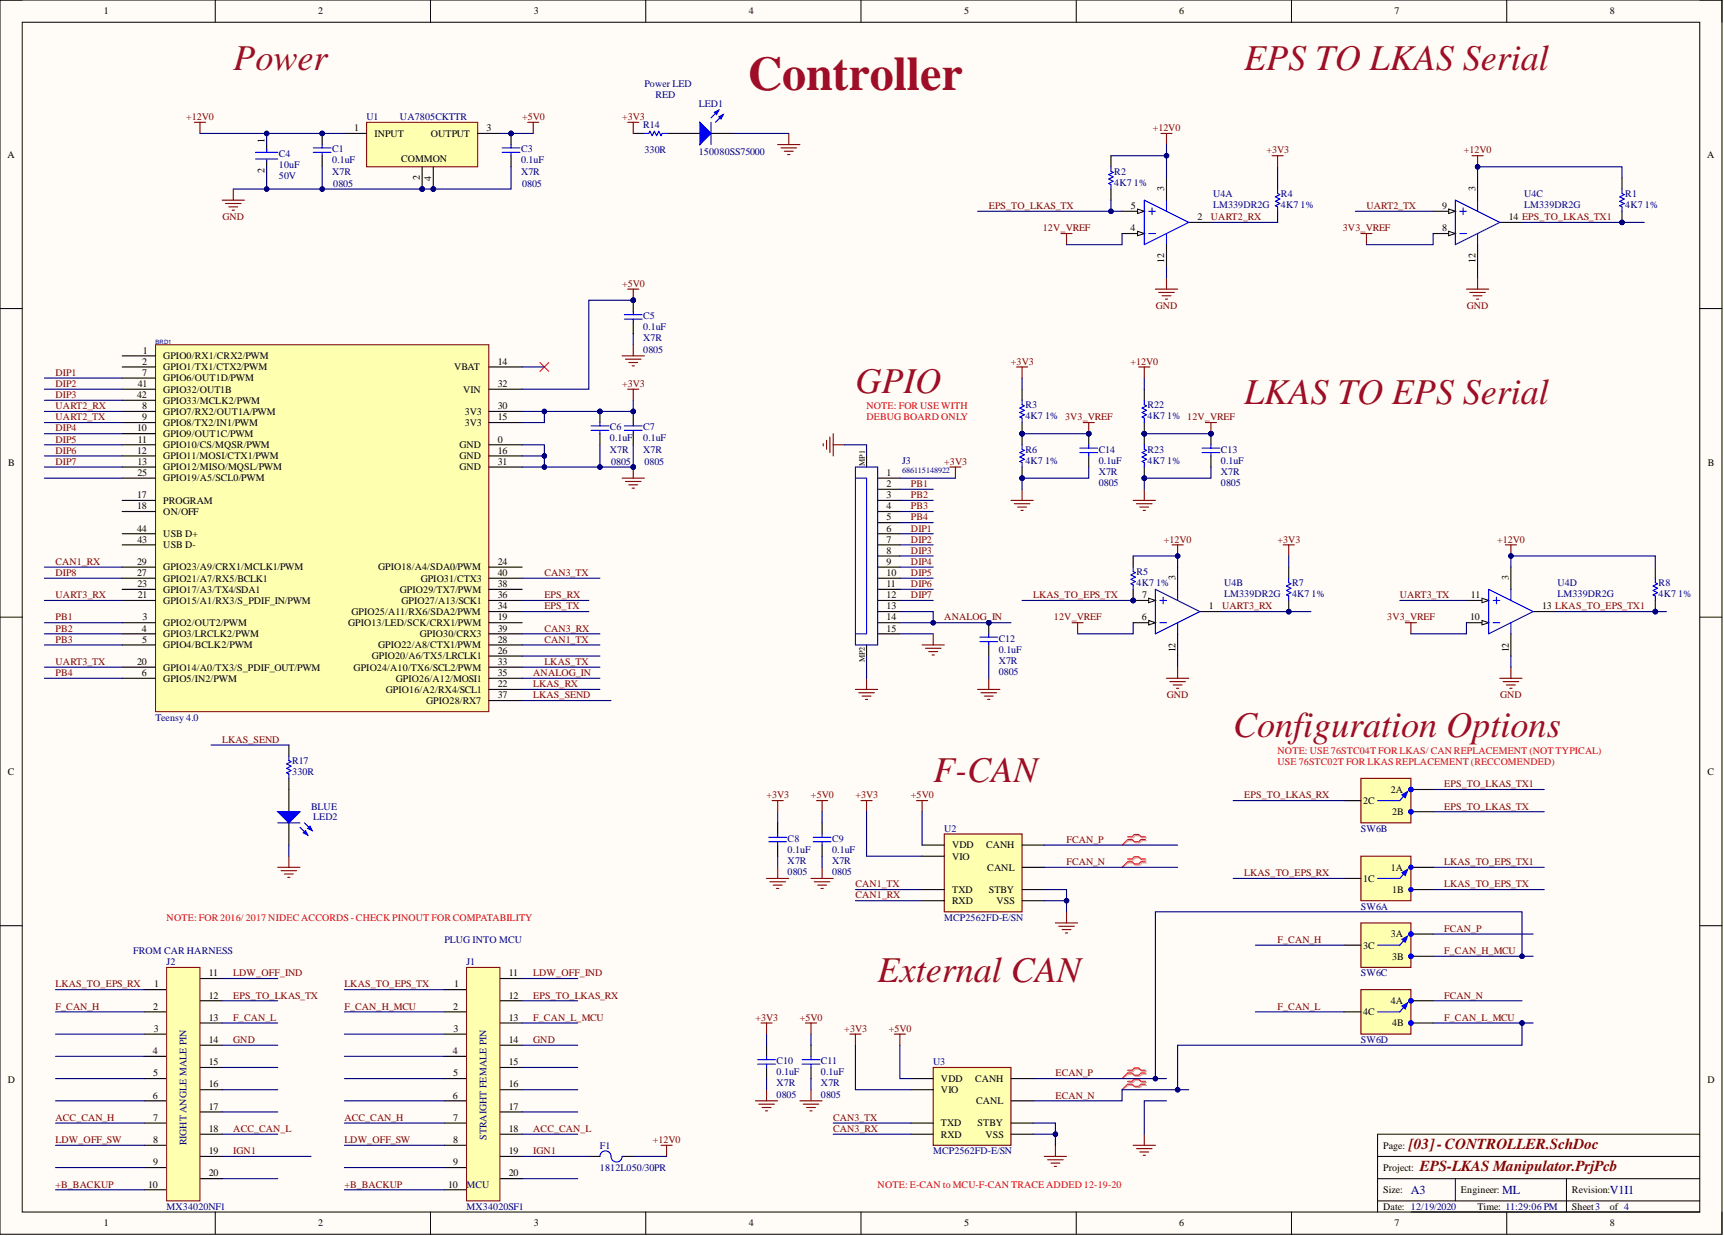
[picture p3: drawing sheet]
<svg xmlns="http://www.w3.org/2000/svg" width="393mm" height="282mm" viewBox="0 0 393 282" stroke-linecap="round" stroke-linejoin="round" font-family="sans-serif">
<defs><g id="words">
<text font-size="11" fill="#9e0e29" x="170.6" y="20.5">Controller</text>
<g font-size="8.3" fill="#9e0e29">
<text x="53.2" y="16">Power</text>
<text x="283.9" y="16">EPS TO LKAS Serial</text>
<text x="195.2" y="89.5">GPIO</text>
<text x="283.9" y="92.1">LKAS TO EPS Serial</text>
<text x="281.4" y="168.1">Configuration Options</text>
<text x="212.9" y="178.3">F-CAN</text>
<text x="200.2" y="223.9">External CAN</text>
</g>
<g font-size="3.5" fill="#800000">
<text x="321.4" y="261.9">[03]- CONTROLLER.SchDoc</text>
<text x="323.9" y="267">EPS-LKAS Manipulator.PrjPcb</text>
</g>
<g font-size="2.8" fill="#000080">
<text x="321.9" y="272.3">A3</text>
<text x="342.7" y="272.3">ML</text>
<text x="367.3" y="272.3">V1I1</text>
</g>
<g font-size="2.3">
<text x="23.7" y="3.3">1</text>
<text x="72.6" y="3.3">2</text>
<text x="121.8" y="3.3">3</text>
<text x="170.8" y="3.3">4</text>
<text x="220" y="3.3">5</text>
<text x="269" y="3.3">6</text>
<text x="318.2" y="3.3">7</text>
<text x="367.3" y="3.3">8</text>
<text x="80.8" y="29.9">1</text>
<text x="111" y="29.9">3</text>
<text x="1.7" y="35.9">A</text>
<text x="60.3" y="32.7" transform="rotate(-90 60.3 32.7)">1</text>
<text x="85.4" y="31.2">INPUT</text>
<text x="98.3" y="31.2">OUTPUT</text>
<text x="389.5" y="35.9">A</text>
<text x="60.3" y="39.6" transform="rotate(-90 60.3 39.6)">2</text>
<text x="91.5" y="37">COMMON</text>
<text x="95.8" y="41.1" transform="rotate(-90 95.8 41.1)">2</text>
<text x="98.3" y="41.2" transform="rotate(-90 98.3 41.2)">4</text>
<text x="258" y="47.7">5</text>
<text x="265.6" y="43.6" transform="rotate(-90 265.6 43.6)">3</text>
<text x="329" y="47.7">9</text>
<text x="336.6" y="43.6" transform="rotate(-90 336.6 43.6)">3</text>
<text x="258" y="52.7">4</text>
<text x="273.2" y="50.2">2</text>
<text x="329" y="52.7">8</text>
<text x="344.2" y="50.2">14 EPS_TO_LKAS_TX1</text>
<text x="265.6" y="60" transform="rotate(-90 265.6 60)">12</text>
<text x="336.6" y="60" transform="rotate(-90 336.6 60)">12</text>
<text x="32.4" y="83.2">2</text>
<text x="32.6" y="80.6">1</text>
<text x="37.3" y="81.9">GPIO0/RX1/CRX2/PWM</text>
<text x="113.6" y="83.2">14</text>
<text x="31.4" y="88.2">41</text>
<text x="32.4" y="85.7">7</text>
<text x="37.3" y="84.4">GPIO1/TX1/CTX2/PWM</text>
<text x="37.3" y="87">GPIO6/OUT1D/PWM</text>
<text x="37.3" y="89.5">GPIO32/OUT1B</text>
<text x="103.6" y="84.4">VBAT</text>
<text x="105.7" y="89.5">VIN</text>
<text x="113.6" y="88.2">32</text>
<text x="31.3" y="90.8">42</text>
<text x="32.4" y="93.3">8</text>
<text x="32.4" y="95.9">9</text>
<text x="37.3" y="92.1">GPIO33/MCLK2/PWM</text>
<text x="37.3" y="94.6">GPIO7/RX2/OUT1A/PWM</text>
<text x="106" y="94.6">3V3</text>
<text x="113.6" y="95.9">15</text>
<text x="113.6" y="93.3">30</text>
<text x="31.3" y="98.4">10</text>
<text x="31.4" y="100.9">11</text>
<text x="37.3" y="97.1">GPIO8/TX2/IN1/PWM</text>
<text x="37.3" y="99.7">GPIO9/OUT1C/PWM</text>
<text x="106" y="97.1">3V3</text>
<text x="113.6" y="100.9">0</text>
<text x="1.9" y="106.3">B</text>
<text x="31.3" y="103.5">12</text>
<text x="31.3" y="106">13</text>
<text x="37.3" y="102.2">GPIO10/CS/MQSR/PWM</text>
<text x="37.3" y="104.7">GPIO11/MOSI/CTX1/PWM</text>
<text x="37.3" y="107.3">GPIO12/MISO/MQSL/PWM</text>
<text x="104.9" y="102.2">GND</text>
<text x="104.9" y="104.7">GND</text>
<text x="104.9" y="107.3">GND</text>
<text x="113.6" y="103.5">16</text>
<text x="113.6" y="106">31</text>
<text x="389.7" y="106.3">B</text>
<text x="31.3" y="113.6">17</text>
<text x="31.3" y="108.5">25</text>
<text x="37.3" y="109.8">GPIO19/A5/SCL0/PWM</text>
<text x="202.3" y="108.5">1</text>
<text x="202.3" y="111.1">2</text>
<text x="202.3" y="113.6">3</text>
<text x="31.3" y="116.1">18</text>
<text x="37.3" y="114.9">PROGRAM</text>
<text x="37.3" y="117.4">ON/OFF</text>
<text x="202.3" y="116.1">4</text>
<text x="202.3" y="118.7">5</text>
<text x="31.3" y="121.2">44</text>
<text x="31.3" y="123.8">43</text>
<text x="37.3" y="125">USB D-</text>
<text x="37.3" y="122.5">USB D+</text>
<text x="202.3" y="121.2">6</text>
<text x="202.3" y="123.8">7</text>
<text x="31.3" y="128.8">29</text>
<text x="31.3" y="131.4">27</text>
<text x="37.3" y="130.1">GPIO23/A9/CRX1/MCLK1/PWM</text>
<text x="86.3" y="130.1">GPIO18/A4/SDA0/PWM</text>
<text x="113.6" y="131.4">40</text>
<text x="113.6" y="128.8">24</text>
<text x="202.3" y="126.3">8</text>
<text x="202.3" y="128.8">9</text>
<text x="202.3" y="131.4">10</text>
<text x="31.3" y="133.9">23</text>
<text x="31.4" y="136.4">21</text>
<text x="37.3" y="132.6">GPIO21/A7/RX5/BCLK1</text>
<text x="37.3" y="135.2">GPIO17/A3/TX4/SDA1</text>
<text x="37.3" y="137.7">GPIO15/A1/RX3/S_PDIF_IN/PWM</text>
<text x="91.3" y="135.2">GPIO29/TX7/PWM</text>
<text x="91.6" y="137.7">GPIO27/A13/SCK1</text>
<text x="96" y="132.6">GPIO31/CTX3</text>
<text x="113.6" y="136.4">36</text>
<text x="113.6" y="133.9">38</text>
<text x="202.3" y="133.9">11</text>
<text x="202.3" y="136.4">12</text>
<text x="260.6" y="136.4">7</text>
<text x="268.2" y="132.4" transform="rotate(-90 268.2 132.4)">3</text>
<text x="335.6" y="136.4">11</text>
<text x="344.2" y="132.4" transform="rotate(-90 344.2 132.4)">3</text>
<text x="32.5" y="141.5">3</text>
<text x="37.3" y="142.8">GPIO2/OUT2/PWM</text>
<text x="79.4" y="142.8">GPIO13/LED/SCK/CRX1/PWM</text>
<text x="80.2" y="140.2">GPIO25/A11/RX6/SDA2/PWM</text>
<text x="113.6" y="141.5">19</text>
<text x="113.6" y="139">34</text>
<text x="202.3" y="139">13</text>
<text x="202.3" y="141.5">14</text>
<text x="260.5" y="141.5">6</text>
<text x="275.8" y="139">1</text>
<text x="335.4" y="141.5">10</text>
<text x="351.8" y="139">13 LKAS_TO_EPS_TX1</text>
<text x="32.4" y="144">4</text>
<text x="32.4" y="146.6">5</text>
<text x="37.3" y="145.3">GPIO3/LRCLK2/PWM</text>
<text x="37.3" y="147.8">GPIO4/BCLK2/PWM</text>
<text x="86.3" y="147.8">GPIO22/A8/CTX1/PWM</text>
<text x="95.8" y="145.3">GPIO30/CRX3</text>
<text x="113.6" y="149.1">26</text>
<text x="113.6" y="146.6">28</text>
<text x="113.6" y="144">39</text>
<text x="202.3" y="144">15</text>
<text x="268.2" y="148.8" transform="rotate(-90 268.2 148.8)">12</text>
<text x="344.2" y="148.8" transform="rotate(-90 344.2 148.8)">12</text>
<text x="31.3" y="151.6">20</text>
<text x="32.4" y="154.2">6</text>
<text x="37.3" y="152.9">GPIO14/A0/TX3/S_PDIF_OUT/PWM</text>
<text x="37.3" y="155.4">GPIO5/IN2/PWM</text>
<text x="80.7" y="152.9">GPIO24/A10/TX6/SCL2/PWM</text>
<text x="84.8" y="150.4">GPIO20/A6/TX5/LRCLK1</text>
<text x="90.3" y="155.4">GPIO26/A12/MOSI1</text>
<text x="113.6" y="154.2">35</text>
<text x="113.6" y="151.6">33</text>
<text x="88" y="158">GPIO16/A2/RX4/SCL1</text>
<text x="97.2" y="160.5">GPIO28/RX7</text>
<text x="113.6" y="159.3">37</text>
<text x="113.6" y="156.7">22</text>
<text x="1.8" y="176.7">C</text>
<text x="389.6" y="176.7">C</text>
<text x="311" y="183.3">2C</text>
<text x="317.4" y="180.8">2A</text>
<text x="317.6" y="185.9">2B</text>
<text x="217.2" y="193.5">VDD</text>
<text x="217.2" y="196">VIO</text>
<text x="225" y="193.5">CANH</text>
<text x="217.2" y="203.6">TXD</text>
<text x="225.3" y="198.6">CANL</text>
<text x="225.6" y="203.6">STBY</text>
<text x="311" y="201.1">1C</text>
<text x="317.4" y="198.6">1A</text>
<text x="317.6" y="203.6">1B</text>
<text x="217.2" y="206.2">RXD</text>
<text x="227.4" y="206.2">VSS</text>
<text x="317.4" y="213.8">3A</text>
<text x="311" y="216.3">3C</text>
<text x="317.6" y="218.8">3B</text>
<text x="35.1" y="225.2">1</text>
<text x="47.7" y="222.6">11</text>
<text x="47.7" y="227.7">12</text>
<text x="103.6" y="225.2">1</text>
<text x="116.1" y="222.6">11</text>
<text x="116.1" y="227.7">12</text>
<text x="35" y="230.3">2</text>
<text x="47.7" y="232.8">13</text>
<text x="103.4" y="230.3">2</text>
<text x="116.1" y="232.8">13</text>
<text x="311" y="231.5">4C</text>
<text x="317.4" y="229">4A</text>
<text x="35.1" y="235.3">3</text>
<text x="47.7" y="237.9">14</text>
<text x="103.5" y="235.3">3</text>
<text x="116.1" y="237.9">14</text>
<text x="317.6" y="234.1">4B</text>
<text x="34.9" y="240.4">4</text>
<text x="35" y="245.5">5</text>
<text x="47.7" y="242.9">15</text>
<text x="103.3" y="240.4">4</text>
<text x="103.4" y="245.5">5</text>
<text x="116.1" y="242.9">15</text>
<text x="1.8" y="247.1">D</text>
<text x="34.9" y="250.5">6</text>
<text x="47.7" y="248">16</text>
<text x="103.3" y="250.5">6</text>
<text x="116.1" y="248">16</text>
<text x="214.7" y="246.7">VDD</text>
<text x="214.7" y="249.3">VIO</text>
<text x="222.5" y="246.7">CANH</text>
<text x="222.7" y="251.8">CANL</text>
<text x="389.6" y="247.1">D</text>
<text x="35" y="255.6">7</text>
<text x="47.7" y="253.1">17</text>
<text x="103.4" y="255.6">7</text>
<text x="116.1" y="253.1">17</text>
<text x="214.7" y="256.9">TXD</text>
<text x="223.1" y="256.9">STBY</text>
<text x="35" y="260.7">8</text>
<text x="47.7" y="258.1">18</text>
<text x="47.7" y="263.2">19</text>
<text x="103.4" y="260.7">8</text>
<text x="116.1" y="258.1">18</text>
<text x="116.1" y="263.2">19</text>
<text x="214.7" y="259.4">RXD</text>
<text x="224.8" y="259.4">VSS</text>
<text x="315.6" y="261.9">Page:</text>
<text x="35" y="265.8">9</text>
<text x="47.7" y="268.3">20</text>
<text x="103.4" y="265.8">9</text>
<text x="116.1" y="268.3">20</text>
<text x="315.6" y="267">Project:</text>
<text x="33.8" y="270.8">10</text>
<text x="102.2" y="270.8">10</text>
<text x="315.6" y="272.1">Size:</text>
<text x="315.6" y="275.9">Date: 12/19/2020</text>
<text x="333.3" y="272.1">Engineer:</text>
<text x="337.1" y="275.9">Time: 11:29:06 PM</text>
<text x="358.7" y="272.1">Revision:</text>
<text x="358.7" y="275.9">Sheet3</text>
<text x="367.3" y="275.9">of 4</text>
<text x="23.7" y="279.7">1</text>
<text x="72.6" y="279.7">2</text>
<text x="121.8" y="279.7">3</text>
<text x="170.8" y="279.7">4</text>
<text x="220" y="279.7">5</text>
<text x="269" y="279.7">6</text>
<text x="318.2" y="279.7">7</text>
<text x="367.3" y="279.7">8</text>
</g>
<g font-size="2.3" fill="#000080">
<text x="147" y="19.8">Power LED</text>
<text x="149.5" y="22.3">RED</text>
<text x="83.6" y="27.4">U1</text>
<text x="91.3" y="27.4">UA7805CKTTR</text>
<text x="146.8" y="29.2">R14</text>
<text x="159.4" y="24.3">LED1</text>
<text x="63.6" y="35.8">C4</text>
<text x="75.8" y="34.7">C1</text>
<text x="118.9" y="34.7">C3</text>
<text x="147" y="35">330R</text>
<text x="159.4" y="35.3">150080SS75000</text>
<text x="63.6" y="38.3">10uF</text>
<text x="63.6" y="40.8">50V</text>
<text x="75.8" y="39.8">X7R</text>
<text x="75.8" y="37.3">0.1uF</text>
<text x="118.9" y="39.8">X7R</text>
<text x="118.9" y="37.3">0.1uF</text>
<text x="254.2" y="39.8">R2</text>
<text x="76" y="42.6">0805</text>
<text x="119.1" y="42.6">0805</text>
<text x="254.2" y="42.4">4K7</text>
<text x="258.7" y="42.4">1%</text>
<text x="276.8" y="44.9">U4A</text>
<text x="276.8" y="47.4">LM339DR2G</text>
<text x="292.3" y="44.9">R4</text>
<text x="292.3" y="47.4">4K7</text>
<text x="296.7" y="47.4">1%</text>
<text x="347.8" y="44.9">U4C</text>
<text x="347.8" y="47.4">LM339DR2G</text>
<text x="370.8" y="44.9">R1</text>
<text x="370.8" y="47.4">4K7</text>
<text x="375.3" y="47.4">1%</text>
<text x="146.8" y="77.9">X7R</text>
<text x="146.8" y="72.8">C5</text>
<text x="146.8" y="75.3">0.1uF</text>
<text x="146.8" y="80.4">0805</text>
<text x="234" y="93.1">R3</text>
<text x="234" y="95.6">4K7</text>
<text x="238.4" y="95.6">1% 3V3_VREF</text>
<text x="261.8" y="93.1">R22</text>
<text x="261.8" y="95.6">4K7</text>
<text x="266.3" y="95.6">1% 12V_VREF</text>
<text x="139.2" y="98.1">C6</text>
<text x="139.2" y="100.7">0.1uF</text>
<text x="146.8" y="98.1">C7</text>
<text x="146.8" y="100.7">0.1uF</text>
<text x="139.2" y="103.2">X7R</text>
<text x="139.4" y="106">0805</text>
<text x="146.8" y="103.2">X7R</text>
<text x="147" y="106">0805</text>
<text x="205.8" y="105.7">J3</text>
<text x="234" y="103.2">R6</text>
<text x="234" y="105.7">4K7</text>
<text x="238.4" y="105.7">1%</text>
<text x="250.7" y="103.2">C14</text>
<text x="250.7" y="105.7">0.1uF</text>
<text x="261.8" y="103.2">R23</text>
<text x="261.8" y="105.7">4K7</text>
<text x="266.3" y="105.7">1%</text>
<text x="278.6" y="103.2">C13</text>
<text x="278.6" y="105.7">0.1uF</text>
<text x="250.7" y="108.3">X7R</text>
<text x="250.7" y="110.8">0805</text>
<text x="278.6" y="108.3">X7R</text>
<text x="278.6" y="110.8">0805</text>
<text x="259.3" y="131.1">R5</text>
<text x="259.3" y="133.6">4K7</text>
<text x="263.8" y="133.6">1%</text>
<text x="279.3" y="133.6">U4B</text>
<text x="279.3" y="136.2">LM339DR2G</text>
<text x="294.8" y="133.6">R7</text>
<text x="294.8" y="136.2">4K7</text>
<text x="299.3" y="136.2">1%</text>
<text x="355.4" y="133.6">U4D</text>
<text x="355.4" y="136.2">LM339DR2G</text>
<text x="378.4" y="133.6">R8</text>
<text x="378.4" y="136.2">4K7</text>
<text x="382.9" y="136.2">1%</text>
<text x="227.9" y="146.3">C12</text>
<text x="227.9" y="148.9">0.1uF</text>
<text x="227.9" y="151.4">X7R</text>
<text x="227.9" y="153.9">0805</text>
<text x="35.5" y="164.3">Teensy 4.0</text>
<text x="66.7" y="176.7">330R</text>
<text x="66.7" y="174.2">R17</text>
<text x="71" y="184.6">BLUE</text>
<text x="71.5" y="186.9">LED2</text>
<text x="179.7" y="192">C8</text>
<text x="189.9" y="192">C9</text>
<text x="215.5" y="189.7">U2</text>
<text x="310.5" y="189.7">SW6B</text>
<text x="179.7" y="197">X7R</text>
<text x="179.7" y="194.5">0.1uF</text>
<text x="189.9" y="197">X7R</text>
<text x="189.9" y="194.5">0.1uF</text>
<text x="179.7" y="199.6">0805</text>
<text x="189.9" y="199.6">0805</text>
<text x="215.5" y="210">MCP2562FD-E/SN</text>
<text x="310.5" y="207.4">SW6A</text>
<text x="101.4" y="215">PLUG INTO MCU</text>
<text x="30.4" y="217.6">FROM CAR HARNESS</text>
<text x="38" y="220.1">J2</text>
<text x="106.5" y="220.1">J1</text>
<text x="310.5" y="222.6">SW6C</text>
<text x="310.5" y="237.9">SW6D</text>
<text x="177.2" y="242.7">C10</text>
<text x="177.2" y="245.2">0.1uF</text>
<text x="187.3" y="242.7">C11</text>
<text x="187.3" y="245.2">0.1uF</text>
<text x="212.9" y="242.9">U3</text>
<text x="177.2" y="247.7">X7R</text>
<text x="177.2" y="250.3">0805</text>
<text x="187.3" y="247.7">X7R</text>
<text x="187.3" y="250.3">0805</text>
<text x="42.6" y="261.2" transform="rotate(-90 42.6 261.2)">RIGHT ANGLE MALE PIN</text>
<text x="111" y="259.9" transform="rotate(-90 111 259.9)">STRAIGHT FEMALE PIN</text>
<text x="136.9" y="261.9">F1</text>
<text x="212.9" y="263.2">MCP2562FD-E/SN</text>
<text x="136.9" y="267">1812L050/30PR</text>
<text x="38" y="275.9">MX34020NF1</text>
<text x="106.5" y="275.9">MX34020SF1</text>
<text x="106.5" y="270.8">MCU</text>
</g>
<g font-size="2.3" fill="#800000">
<text x="42.5" y="27.4">+12V0</text>
<text x="119.1" y="27.4">+5V0</text>
<text x="141.9" y="27.4">+3V3</text>
<text x="263" y="29.9">+12V0</text>
<text x="289" y="35">+3V3</text>
<text x="334" y="35">+12V0</text>
<text x="225.6" y="47.7">EPS_TO_LKAS_TX</text>
<text x="311.8" y="47.7">UART2_TX</text>
<text x="50.8" y="50.2">GND</text>
<text x="237.9" y="52.7">12V_VREF</text>
<text x="276.3" y="50.2">UART2_RX</text>
<text x="306.4" y="52.7">3V3_VREF</text>
<text x="141.9" y="65.4">+5V0</text>
<text x="263.7" y="70.5">GND</text>
<text x="334.7" y="70.5">GND</text>
<text x="230.7" y="83.2">+3V3</text>
<text x="258" y="83.2">+12V0</text>
<text x="12.7" y="85.7">DIP1</text>
<text x="12.7" y="88.2">DIP2</text>
<text x="141.9" y="88.2">+3V3</text>
<text x="12.7" y="95.9">UART2_TX</text>
<text x="12.7" y="93.3">UART2_RX</text>
<text x="12.7" y="90.8">DIP3</text>
<text x="12.7" y="100.9">DIP5</text>
<text x="12.7" y="98.4">DIP4</text>
<text x="12.7" y="103.5">DIP6</text>
<text x="12.7" y="106">DIP7</text>
<text x="215.5" y="106">+3V3</text>
<text x="207.8" y="111.1">PB1</text>
<text x="207.8" y="113.6">PB2</text>
<text x="207.8" y="116.1">PB3</text>
<text x="207.8" y="118.7">PB4</text>
<text x="207.8" y="121.2">DIP1</text>
<text x="207.8" y="123.8">DIP2</text>
<text x="265.6" y="123.8">+12V0</text>
<text x="291.5" y="123.8">+3V3</text>
<text x="341.6" y="123.8">+12V0</text>
<text x="12.7" y="128.8">CAN1_RX</text>
<text x="12.7" y="131.4">DIP8</text>
<text x="124.2" y="131.4">CAN3_TX</text>
<text x="207.8" y="126.3">DIP3</text>
<text x="207.8" y="128.8">DIP4</text>
<text x="207.8" y="131.4">DIP5</text>
<text x="12.7" y="136.4">UART3_RX</text>
<text x="124.2" y="136.4">EPS_RX</text>
<text x="207.8" y="133.9">DIP6</text>
<text x="207.8" y="136.4">DIP7</text>
<text x="235.7" y="136.4">LKAS_TO_EPS_TX</text>
<text x="319.4" y="136.4">UART3_TX</text>
<text x="12.7" y="141.5">PB1</text>
<text x="124.2" y="139">EPS_TX</text>
<text x="215.5" y="141.5">ANALOG_IN</text>
<text x="240.5" y="141.5">12V_VREF</text>
<text x="278.8" y="139">UART3_RX</text>
<text x="316.5" y="141.5">3V3_VREF</text>
<text x="12.7" y="144">PB2</text>
<text x="12.7" y="146.6">PB3</text>
<text x="124.2" y="144">CAN3_RX</text>
<text x="124.2" y="146.6">CAN1_TX</text>
<text x="12.7" y="151.6">UART3_TX</text>
<text x="12.7" y="154.2">PB4</text>
<text x="121.7" y="154.2">ANALOG_IN</text>
<text x="124.2" y="151.6">LKAS_TX</text>
<text x="121.7" y="159.3">LKAS_SEND</text>
<text x="121.7" y="156.7">LKAS_RX</text>
<text x="266.2" y="159.3">GND</text>
<text x="342.3" y="159.3">GND</text>
<text x="50.7" y="169.4">LKAS_SEND</text>
<text x="329.5" y="179.5">EPS_TO_LKAS_TX1</text>
<text x="174.9" y="182.1">+3V3</text>
<text x="185" y="182.1">+5V0</text>
<text x="195.2" y="182.1">+3V3</text>
<text x="207.8" y="182.1">+5V0</text>
<text x="283.9" y="182.1">EPS_TO_LKAS_RX</text>
<text x="329.5" y="184.6">EPS_TO_LKAS_TX</text>
<text x="243.3" y="192.2">FCAN_P</text>
<text x="243.3" y="197.3">FCAN_N</text>
<text x="329.5" y="197.3">LKAS_TO_EPS_TX1</text>
<text x="195.2" y="202.4">CAN1_TX</text>
<text x="283.9" y="199.8">LKAS_TO_EPS_RX</text>
<text x="329.5" y="202.4">LKAS_TO_EPS_TX</text>
<text x="195.2" y="204.9">CAN1_RX</text>
<text x="291.5" y="215">F_CAN_H</text>
<text x="329.5" y="212.5">FCAN_P</text>
<text x="329.5" y="217.6">F_CAN_H_MCU</text>
<text x="12.7" y="225.2">LKAS_TO_EPS_RX</text>
<text x="53.2" y="227.7">EPS_TO_LKAS_TX</text>
<text x="53.2" y="222.6">LDW_OFF_IND</text>
<text x="78.6" y="225.2">LKAS_TO_EPS_TX</text>
<text x="121.7" y="227.7">EPS_TO_LKAS_RX</text>
<text x="121.7" y="222.6">LDW_OFF_IND</text>
<text x="329.5" y="227.7">FCAN_N</text>
<text x="12.7" y="230.3">F_CAN_H</text>
<text x="53.2" y="232.8">F_CAN_L</text>
<text x="78.6" y="230.3">F_CAN_H_MCU</text>
<text x="121.7" y="232.8">F_CAN_L_MCU</text>
<text x="172.4" y="232.8">+3V3</text>
<text x="182.5" y="232.8">+5V0</text>
<text x="291.5" y="230.3">F_CAN_L</text>
<text x="329.5" y="232.8">F_CAN_L_MCU</text>
<text x="53.2" y="237.9">GND</text>
<text x="121.7" y="237.9">GND</text>
<text x="192.6" y="235.3">+3V3</text>
<text x="202.8" y="235.3">+5V0</text>
<text x="240.8" y="245.5">ECAN_P</text>
<text x="240.8" y="250.5">ECAN_N</text>
<text x="12.7" y="255.6">ACC_CAN_H</text>
<text x="78.6" y="255.6">ACC_CAN_H</text>
<text x="190.1" y="255.6">CAN3_TX</text>
<text x="12.7" y="260.7">LDW_OFF_SW</text>
<text x="53.2" y="258.1">ACC_CAN_L</text>
<text x="53.2" y="263.2">IGN1</text>
<text x="78.6" y="260.7">LDW_OFF_SW</text>
<text x="121.7" y="258.1">ACC_CAN_L</text>
<text x="121.7" y="263.2">IGN1</text>
<text x="149" y="260.7">+12V0</text>
<text x="190.1" y="258.1">CAN3_RX</text>
<text x="12.7" y="270.8">+B_BACKUP</text>
<text x="78.6" y="270.8">+B_BACKUP</text>
</g>
<g font-size="2.3" fill="#f00">
<text x="197.7" y="93.3">NOTE: FOR USE WITH</text>
<text x="197.7" y="95.9">DEBUG BOARD ONLY</text>
<text x="291.5" y="171.9">NOTE: USE 76STC04T FOR LKAS/ CAN REPLACEMENT (NOT TYPICAL)</text>
<text x="291.5" y="174.5">USE 76STC02T FOR LKAS REPLACEMENT (RECCOMENDED)</text>
<text x="38" y="210">NOTE: FOR 2016/ 2017 NIDEC ACCORDS - CHECK PINOUT FOR COMPATABILITY</text>
<text x="200.2" y="270.8">NOTE: E-CAN to MCU-F-CAN TRACE ADDED 12-19-20</text>
</g>
<g font-size="1.9">
<text x="197.3" y="106.3" transform="rotate(-90 197.3 106.3)">MP1</text>
<text x="197.3" y="151.1" transform="rotate(-90 197.3 151.1)">MP2</text>
</g>
<text font-size="1.9" fill="#000080" x="205.8" y="107.9">686115148922</text>
<text font-size="1.4" fill="#000080" x="35.5" y="78.4">BRD1</text>
</g></defs>
<path d="M0 0h392.9v281.5h-392.9z" fill-rule="evenodd" fill="#fffcf8"/>
<path d="M0 0h392.9v281.5h-392.9z" fill="none" stroke="#000" stroke-width=".23"/>
<path d="M5.1 5.1h382.7v271.3h-382.7z" fill-rule="evenodd" fill="#fffcf8"/>
<g fill="none" stroke="#000" stroke-width=".23">
<path d="M0 0h5.1M5.1 5.1h382.7v271.3h-382.7zM49.1 0v5.1M98.2 0v5.1M147.3 0v5.1M196.4 0v5.1M245.6 0v5.1M294.7 0v5.1M343.8 0v5.1M387.8 0h5.1v5.1M0 70.4h5.1M387.8 70.4h5.1"/>
<path d="M0 140.7h5.1M387.8 140.7h5.1M0 211.1h5.1M387.8 211.1h5.1M387.8 258.7h-73.5v17.7M49.1 276.4v5.1M98.2 276.4v5.1M147.3 276.4v5.1M196.4 276.4v5.1M245.6 276.4v5.1M294.7 276.4v5.1M314.3 268.8h73.5"/>
<path d="M314.3 273.9h73.5M314.3 263.7h73.5M321.9 276.4h65.9M332.1 268.8v5.1M343.8 276.4v5.1M357.4 268.8v7.6M392.9 276.4v5.1"/>
</g>
<path d="M141.9 109h5.1M142.7 109.8h3.6M143.5 110.6h2M144.2 111.3h.5M144.5 106.5v2.5" fill="none" stroke="#800000" stroke-width=".25"/>
<circle cx="144.5" cy="106.5" r=".51" fill="#000080"/>
<circle cx="144.5" cy="106.5" r=".51" fill="none" stroke="#000080" stroke-width=".23"/>
<path d="M143.2 88.8h2.5M144.5 88.8v2.5" fill="none" stroke="#800000" stroke-width=".25"/>
<path d="M35.5 78.6h76v83.7h-76z" fill-rule="evenodd" fill="#ffffb0"/>
<path d="M35.5 78.6h76v83.7h-76z" fill="none" stroke="#800000" stroke-width=".23"/>
<g fill="none" stroke="#000" stroke-width=".25">
<path d="M27.9 81.1h7.6M27.9 83.7h7.6M27.9 86.2h7.6M27.9 88.8h7.6M27.9 91.3h7.6M27.9 93.8h7.6M27.9 96.4h7.6M27.9 98.9h7.6M111.5 83.7h7.6M111.5 88.8h7.6M111.5 93.8h7.6M111.5 96.4h7.6"/>
<path d="M27.9 101.4h7.6M27.9 104h7.6M27.9 114.1h7.6M27.9 116.7h7.6M27.9 106.5h7.6M27.9 109h7.6M111.5 101.4h7.6M111.5 104h7.6M111.5 106.5h7.6M27.9 129.3h7.6M27.9 131.9h7.6M27.9 134.4h7.6"/>
<path d="M27.9 136.9h7.6M27.9 124.3h7.6M27.9 121.7h7.6M111.5 129.3h7.6M111.5 131.9h7.6M111.5 134.4h7.6M111.5 136.9h7.6M111.5 139.5h7.6M27.9 142h7.6M27.9 144.5h7.6M27.9 147.1h7.6M27.9 152.2h7.6"/>
<path d="M27.9 154.7h7.6M111.5 142h7.6M111.5 144.5h7.6M111.5 147.1h7.6M111.5 152.2h7.6M111.5 154.7h7.6M111.5 159.8h7.6M111.5 157.2h7.6M111.5 149.6h7.6"/>
</g>
<path d="M50.7 45.6h5.1M51.5 46.4h3.5M52.2 47.2h2M53 47.9h.5M53.2 43.1v2.5" fill="none" stroke="#800000" stroke-width=".25"/>
<circle cx="96.3" cy="43.1" r=".51" fill="#000080"/>
<circle cx="96.3" cy="43.1" r=".51" fill="none" stroke="#000080" stroke-width=".23"/>
<circle cx="98.9" cy="43.1" r=".51" fill="#000080"/>
<circle cx="98.9" cy="43.1" r=".51" fill="none" stroke="#000080" stroke-width=".23"/>
<path d="M83.6 27.9h25.4v10.1h-25.4z" fill-rule="evenodd" fill="#ffffb0"/>
<path d="M83.6 27.9h25.4v10.1h-25.4z" fill="none" stroke="#800000" stroke-width=".23"/>
<path d="M78.6 30.4h5M96.3 38v5.1" fill="none" stroke="#000" stroke-width=".25"/>
<circle cx="96.3" cy="43.1" r=".51" fill="#000080"/>
<circle cx="96.3" cy="43.1" r=".51" fill="none" stroke="#000080" stroke-width=".23"/>
<path d="M98.9 38v5.1M109 30.4h5.1" fill="none" stroke="#000" stroke-width=".25"/>
<circle cx="98.9" cy="43.1" r=".51" fill="#000080"/>
<circle cx="98.9" cy="43.1" r=".51" fill="none" stroke="#000080" stroke-width=".23"/>
<path d="M120.4 27.9h2.5M121.7 27.9v2.5" fill="none" stroke="#800000" stroke-width=".25"/>
<circle cx="73.5" cy="30.4" r=".51" fill="#000080"/>
<circle cx="73.5" cy="30.4" r=".51" fill="none" stroke="#000080" stroke-width=".23"/>
<path d="M73.5 30.4v2.6M73.5 35.5v2.5" fill="none" stroke="#000" stroke-width=".25"/>
<circle cx="73.5" cy="30.4" r=".51" fill="#000080"/>
<circle cx="73.5" cy="30.4" r=".51" fill="none" stroke="#000080" stroke-width=".23"/>
<path d="M71.5 33.7h4M71.5 34.7h4M73.5 33v.7M73.5 34.7v.8" fill="none" stroke="#00f" stroke-width=".25"/>
<path d="M143.2 65.9h2.5M144.5 65.9v2.6" fill="none" stroke="#800000" stroke-width=".25"/>
<circle cx="144.5" cy="68.5" r=".51" fill="#000080"/>
<circle cx="144.5" cy="68.5" r=".51" fill="none" stroke="#000080" stroke-width=".23"/>
<circle cx="116.6" cy="30.4" r=".51" fill="#000080"/>
<circle cx="116.6" cy="30.4" r=".51" fill="none" stroke="#000080" stroke-width=".23"/>
<path d="M116.6 30.4v2.6M116.6 35.5v2.5" fill="none" stroke="#000" stroke-width=".25"/>
<circle cx="116.6" cy="30.4" r=".51" fill="#000080"/>
<circle cx="116.6" cy="30.4" r=".51" fill="none" stroke="#000080" stroke-width=".23"/>
<path d="M114.6 33.7h4M114.6 34.7h4M116.6 33v.7M116.6 34.7v.8" fill="none" stroke="#00f" stroke-width=".25"/>
<circle cx="144.5" cy="68.5" r=".51" fill="#000080"/>
<circle cx="144.5" cy="68.5" r=".51" fill="none" stroke="#000080" stroke-width=".23"/>
<path d="M144.5 68.5v2.5M144.5 73.5v2.6" fill="none" stroke="#000" stroke-width=".25"/>
<circle cx="144.5" cy="68.5" r=".51" fill="#000080"/>
<circle cx="144.5" cy="68.5" r=".51" fill="none" stroke="#000080" stroke-width=".23"/>
<path d="M142.5 71.8h4M142.5 72.8h4M144.5 71v.8M144.5 72.8v.7" fill="none" stroke="#00f" stroke-width=".25"/>
<path d="M144.5 78.6v2.5M141.9 81.1h5.1M142.7 81.9h3.6M143.5 82.7h2M144.2 83.4h.5" fill="none" stroke="#800000" stroke-width=".25"/>
<circle cx="136.9" cy="93.8" r=".51" fill="#000080"/>
<circle cx="136.9" cy="93.8" r=".51" fill="none" stroke="#000080" stroke-width=".23"/>
<path d="M136.9 93.8v2.6M136.9 98.9v2.5" fill="none" stroke="#000" stroke-width=".25"/>
<circle cx="136.9" cy="93.8" r=".51" fill="#000080"/>
<circle cx="136.9" cy="93.8" r=".51" fill="none" stroke="#000080" stroke-width=".23"/>
<path d="M134.8 97.1h4.1M134.8 98.1h4.1M136.9 96.4v.7M136.9 98.1v.8" fill="none" stroke="#00f" stroke-width=".25"/>
<circle cx="144.5" cy="93.8" r=".51" fill="#000080"/>
<circle cx="144.5" cy="93.8" r=".51" fill="none" stroke="#000080" stroke-width=".23"/>
<path d="M144.5 93.8v2.6M144.5 98.9v2.5" fill="none" stroke="#000" stroke-width=".25"/>
<circle cx="144.5" cy="93.8" r=".51" fill="#000080"/>
<circle cx="144.5" cy="93.8" r=".51" fill="none" stroke="#000080" stroke-width=".23"/>
<path d="M58.3 34.7h5.1M58.3 36.3h5.1M60.8 34v.7M60.8 36.5v.3M142.5 97.1h4M142.5 98.1h4M144.5 96.4v.7M144.5 98.1v.8" fill="none" stroke="#00f" stroke-width=".25"/>
<path d="M123.2 82.7l2 2M125.2 82.7l-2 2" fill="none" stroke="#f00" stroke-width=".23"/>
<g fill="none" stroke="#000" stroke-width=".25">
<path d="M60.8 33v1.7M60.8 36.5v1.5M33 225.7h5M33 230.8h5M33 235.8h5M45.6 223.2h5.1M45.6 228.2h5.1M45.6 233.3h5.1M45.6 238.4h5.1M33 240.9h5M33 246h5M33 251h5"/>
<path d="M33 256.1h5M45.6 243.4h5.1M45.6 248.5h5.1M45.6 253.6h5.1M45.6 258.7h5.1M33 261.2h5M33 266.3h5M33 271.3h5M45.6 263.7h5.1M45.6 268.8h5.1"/>
</g>
<path d="M38 220.6h7.6v53.3h-7.6z" fill-rule="evenodd" fill="#ffffb0"/>
<path d="M38 220.6h7.6v53.3h-7.6z" fill="none" stroke="#800000" stroke-width=".23"/>
<g fill="none" stroke="#000" stroke-width=".25">
<path d="M101.4 225.7h5.1M101.4 230.8h5.1M101.4 235.8h5.1M114.1 223.2h5M114.1 228.2h5M114.1 233.3h5M114.1 238.4h5M101.4 240.9h5.1M101.4 246h5.1M101.4 251h5.1M101.4 256.1h5.1M114.1 243.4h5"/>
<path d="M114.1 248.5h5M114.1 253.6h5M114.1 258.7h5M101.4 261.2h5.1M101.4 266.3h5.1M101.4 271.3h5.1M114.1 263.7h5M114.1 268.8h5"/>
</g>
<path d="M106.5 220.6h7.6v53.3h-7.6z" fill-rule="evenodd" fill="#ffffb0"/>
<path d="M106.5 220.6h7.6v53.3h-7.6z" fill="none" stroke="#800000" stroke-width=".23"/>
<path d="M343.5 124.3h2.5M344.7 124.3v2.5M342.2 154.7h5.1M343 155.4h3.5M343.7 156.2h2M344.5 157h.5M344.7 152.2v2.5" fill="none" stroke="#800000" stroke-width=".25"/>
<circle cx="344.7" cy="126.8" r=".51" fill="#000080"/>
<circle cx="344.7" cy="126.8" r=".51" fill="none" stroke="#000080" stroke-width=".23"/>
<path d="M44.4 27.9h2.5M45.6 27.9v2.5M335.9 35.5h2.5M337.1 35.5v2.5" fill="none" stroke="#800000" stroke-width=".25"/>
<circle cx="337.1" cy="38" r=".51" fill="#000080"/>
<circle cx="337.1" cy="38" r=".51" fill="none" stroke="#000080" stroke-width=".23"/>
<path d="M134.3 263.7h2.6M141.9 263.7h2.6" fill="none" stroke="#000" stroke-width=".25"/>
<path d="M136.9 263.7a1.32 1.32 0 0 1 1.5-1.2 1.32 1.32 0 0 1 1.1 1.6 1.27 1.27 0 0 0 1.4 .9 1.27 1.27 0 0 0 1-1.3" fill="none" stroke="#00f" stroke-width=".25"/>
<path d="M150.8 261.2h2.6M152.1 261.2v2.5" fill="none" stroke="#800000" stroke-width=".25"/>
<path d="M215.5 190.2h17.7v17.7h-17.7z" fill-rule="evenodd" fill="#ffffb0"/>
<path d="M215.5 190.2h17.7v17.7h-17.7z" fill="none" stroke="#800000" stroke-width=".25"/>
<path d="M210.4 192.7h5.1M210.4 195.3h5.1M233.2 192.7h5.1M233.2 197.8h5.1M210.4 202.9h5.1M210.4 205.4h5.1M233.2 202.9h5.1M233.2 205.4h5.1" fill="none" stroke="#000" stroke-width=".25"/>
<path d="M212.9 243.4h17.8v17.8h-17.8z" fill-rule="evenodd" fill="#ffffb0"/>
<g fill="none" stroke="#800000" stroke-width=".25">
<path d="M176.2 182.6h2.5M177.4 182.6v2.5M177.4 197.8v2.5M186.3 182.6h2.5M187.6 182.6v2.5M187.6 197.8v2.5M196.4 182.6h2.6M197.7 182.6v2.5M209.1 182.6h2.6M210.4 182.6v2.5M174.9 200.3h5.1M175.7 201.1h3.5"/>
<path d="M176.4 201.9h2M177.2 202.6h.5M185 200.3h5.1M185.8 201.1h3.5M186.6 201.9h2M187.3 202.6h.5M240.8 210.5h5.1M241.6 211.2h3.5M242.3 212h2M243.1 212.8h.5M243.3 207.9v2.6M173.6 233.3h2.6"/>
<path d="M174.9 233.3v2.5M183.8 233.3h2.5M185 233.3v2.5M193.9 235.8h2.5M195.2 235.8v2.6M204 235.8h2.6M205.3 235.8v2.6M172.4 251h5M173.1 251.8h3.6M173.9 252.6h2M174.6 253.3h.6M174.9 248.5v2.5"/>
<path d="M182.5 251h5.1M183.3 251.8h3.5M184 252.6h2.1M184.8 253.3h.5M185 248.5v2.5M212.9 243.4h17.8v17.8h-17.8zM238.3 263.7h5M239 264.5h3.6M239.8 265.2h2M240.5 266h.6M240.8 261.2v2.5"/>
</g>
<g fill="none" stroke="#000" stroke-width=".25">
<path d="M177.4 187.7v2.5M177.4 192.7v2.6M187.6 187.7v2.5M187.6 192.7v2.6M174.9 238.4v2.5M185 238.4v2.5M174.9 243.4v2.6M185 243.4v2.6M207.8 256.1h5.1M207.8 258.7h5.1M207.8 246h5.1M207.8 248.5h5.1"/>
<path d="M230.7 256.1h5M230.7 258.7h5M230.7 246h5M230.7 251h5"/>
</g>
<g fill="none" stroke="#00f" stroke-width=".25">
<path d="M175.4 190.9h4.1M175.4 192h4.1M177.4 190.2v.7M177.4 192v.7M185.5 190.9h4.1M185.5 192h4.1M187.6 190.2v.7M187.6 192v.7M172.9 241.7h4M172.9 242.7h4M174.9 240.9v.8M174.9 242.7v.7"/>
<path d="M183 241.7h4.1M183 242.7h4.1M185 240.9v.8M185 242.7v.7"/>
</g>
<path d="M310.5 195.3h11.4v10.1h-11.4z" fill-rule="evenodd" fill="#ffffb0"/>
<path d="M310.5 195.3h11.4v10.1h-11.4z" fill="none" stroke="#800000" stroke-width=".25"/>
<path d="M321.9 197.8h5.1M306.7 200.3h3.8M321.9 202.9h5.1" fill="none" stroke="#000" stroke-width=".25"/>
<circle cx="321.9" cy="197.8" r=".51" fill="#00f"/>
<circle cx="321.9" cy="197.8" r=".51" fill="none" stroke="#00f" stroke-width=".23"/>
<circle cx="321.9" cy="202.9" r=".51" fill="#00f"/>
<circle cx="321.9" cy="202.9" r=".51" fill="none" stroke="#00f" stroke-width=".23"/>
<path d="M320.9 198.6l-1.5 1.7h-5.1" fill="none" stroke="#00f" stroke-width=".25"/>
<path d="M319.9 199l1.3-.7-.6 1.4z" fill="#00f"/>
<path d="M319.9 199l1.3-.7-.6 1.4z" fill="none" stroke="#00f" stroke-width=".25"/>
<path d="M310.5 177.5h11.4v10.2h-11.4z" fill-rule="evenodd" fill="#ffffb0"/>
<path d="M310.5 177.5h11.4v10.2h-11.4z" fill="none" stroke="#800000" stroke-width=".25"/>
<circle cx="321.9" cy="180" r=".51" fill="#00f"/>
<circle cx="321.9" cy="180" r=".51" fill="none" stroke="#00f" stroke-width=".23"/>
<circle cx="321.9" cy="185.1" r=".51" fill="#00f"/>
<circle cx="321.9" cy="185.1" r=".51" fill="none" stroke="#00f" stroke-width=".23"/>
<path d="M320.9 180.8l-1.5 1.8h-5.1" fill="none" stroke="#00f" stroke-width=".25"/>
<path d="M319.9 181.2l1.3-.7-.6 1.4z" fill="#00f"/>
<path d="M319.9 181.2l1.3-.7-.6 1.4z" fill="none" stroke="#00f" stroke-width=".25"/>
<path d="M306.7 182.6h3.8M321.9 180h5.1M321.9 185.1h5.1" fill="none" stroke="#000" stroke-width=".25"/>
<circle cx="321.9" cy="180" r=".51" fill="#00f"/>
<circle cx="321.9" cy="180" r=".51" fill="none" stroke="#00f" stroke-width=".23"/>
<circle cx="321.9" cy="185.1" r=".51" fill="#00f"/>
<circle cx="321.9" cy="185.1" r=".51" fill="none" stroke="#00f" stroke-width=".23"/>
<path d="M310.5 210.5h11.4v10.1h-11.4z" fill-rule="evenodd" fill="#ffffb0"/>
<path d="M310.5 210.5h11.4v10.1h-11.4z" fill="none" stroke="#800000" stroke-width=".25"/>
<path d="M320.9 213.8l-1.5 1.7h-5.1" fill="none" stroke="#00f" stroke-width=".25"/>
<path d="M319.9 214.2l1.3-.7-.6 1.4z" fill="#00f"/>
<path d="M319.9 214.2l1.3-.7-.6 1.4z" fill="none" stroke="#00f" stroke-width=".25"/>
<path d="M321.9 213h5.1M321.9 218.1h5.1" fill="none" stroke="#000" stroke-width=".25"/>
<circle cx="321.9" cy="213" r=".51" fill="#00f"/>
<circle cx="321.9" cy="213" r=".51" fill="none" stroke="#00f" stroke-width=".23"/>
<circle cx="321.9" cy="218.1" r=".51" fill="#00f"/>
<circle cx="321.9" cy="218.1" r=".51" fill="none" stroke="#00f" stroke-width=".23"/>
<circle cx="321.9" cy="213" r=".51" fill="#00f"/>
<circle cx="321.9" cy="213" r=".51" fill="none" stroke="#00f" stroke-width=".23"/>
<circle cx="321.9" cy="218.1" r=".51" fill="#00f"/>
<circle cx="321.9" cy="218.1" r=".51" fill="none" stroke="#00f" stroke-width=".23"/>
<path d="M306.7 215.5h3.8" fill="none" stroke="#000" stroke-width=".25"/>
<path d="M310.5 225.7h11.4v10.1h-11.4z" fill-rule="evenodd" fill="#ffffb0"/>
<path d="M310.5 225.7h11.4v10.1h-11.4z" fill="none" stroke="#800000" stroke-width=".25"/>
<path d="M320.9 229l-1.5 1.8h-5.1" fill="none" stroke="#00f" stroke-width=".25"/>
<path d="M319.9 229.4l1.3-.7-.6 1.4z" fill="#00f"/>
<path d="M319.9 229.4l1.3-.7-.6 1.4z" fill="none" stroke="#00f" stroke-width=".25"/>
<path d="M306.7 230.8h3.8M321.9 228.2h5.1M321.9 233.3h5.1" fill="none" stroke="#000" stroke-width=".25"/>
<circle cx="321.9" cy="228.2" r=".51" fill="#00f"/>
<circle cx="321.9" cy="228.2" r=".51" fill="none" stroke="#00f" stroke-width=".23"/>
<circle cx="321.9" cy="233.3" r=".51" fill="#00f"/>
<circle cx="321.9" cy="233.3" r=".51" fill="none" stroke="#00f" stroke-width=".23"/>
<circle cx="321.9" cy="228.2" r=".51" fill="#00f"/>
<circle cx="321.9" cy="228.2" r=".51" fill="none" stroke="#00f" stroke-width=".23"/>
<circle cx="321.9" cy="233.3" r=".51" fill="#00f"/>
<circle cx="321.9" cy="233.3" r=".51" fill="none" stroke="#00f" stroke-width=".23"/>
<g fill="none" stroke="#800000" stroke-width=".25">
<path d="M242.1 53.3h2.5M243.3 53.3v2.5M263.6 65.9h5.1M264.4 66.7h3.5M265.1 67.5h2.1M265.9 68.2h.5M266.1 63.4v2.5M275 96.4h2.6M276.3 96.4v2.5M266.1 154.7h5.1M266.9 155.4h3.6M267.7 156.2h2"/>
<path d="M268.4 157h.5M268.7 152.2v2.5M261.1 258.7v2.5M258.5 261.2h5.1M259.3 261.9h3.6M260.1 262.7h2M260.8 263.5h.5"/>
</g>
<circle cx="276.3" cy="98.9" r=".51" fill="#000080"/>
<circle cx="276.3" cy="98.9" r=".51" fill="none" stroke="#000080" stroke-width=".23"/>
<g fill="none" stroke="#800000" stroke-width=".25">
<path d="M177.4 33h5.1M178.2 33.7h3.5M179 34.5h2M179.7 35.3h.5M180 30.4v2.6M189.3 99.7v3.5M190.1 98.9v5.1M259.8 83.7h2.5M261.1 83.7v2.5M187.8 101.2v.5M188.6 100.4v2.1M190.1 101.4h2.5"/>
<path d="M216.7 106.5h2.6M218 106.5v2.5M258.5 114.1h5.1M259.3 114.9h3.6M260.1 115.6h2M260.8 116.4h.5M261.1 111.6v2.5M195.2 157.2h5M195.9 158h3.6M196.7 158.7h2M197.5 159.5h.5M197.7 154.7v2.5"/>
<path d="M210.4 147.1h5.1M211.1 147.8h3.6M211.9 148.6h2M212.7 149.4h.5M212.9 144.5v2.6M63.4 197.8h5M64.1 198.6h3.6M64.9 199.3h2M65.9 195.3v2.5M65.6 200.1h.6"/>
</g>
<g fill="none" stroke="#000" stroke-width=".25">
<path d="M144.5 30.4h2.5M152.1 30.4h2.5M197.7 104v2.5M200.2 109h5.1M200.2 111.6h5.1M200.2 114.1h5.1M200.2 116.7h5.1M200.2 119.2h5.1M200.2 121.7h5.1M200.2 124.3h5.1M200.2 126.8h5.1M200.2 129.3h5.1"/>
<path d="M200.2 131.9h5.1M200.2 134.4h5.1M200.2 136.9h5.1M200.2 139.5h5.1M197.7 147.1v2.5M200.2 142h5.1M200.2 144.5h5.1M65.9 169.9v2.5M65.9 177.5v2.5"/>
</g>
<path d="M147 30.4h1l.3-.5 .5 1 .5-1 .5 1 .5-1 .5 1 .3-.5h1M195.2 109h2.5v35.5h-2.5M195.2 106.5h5v40.6h-5zM65.9 172.4v1.1l.5 .2-1 .5 1 .5-1 .5 1 .5-1 .5 .5 .3v1" fill="none" stroke="#00f" stroke-width=".25"/>
<circle cx="225.6" cy="142" r=".51" fill="#000080"/>
<circle cx="225.6" cy="142" r=".51" fill="none" stroke="#000080" stroke-width=".23"/>
<path d="M225.6 142v2.5M225.6 147.1v2.5" fill="none" stroke="#000" stroke-width=".25"/>
<circle cx="225.6" cy="142" r=".51" fill="#000080"/>
<circle cx="225.6" cy="142" r=".51" fill="none" stroke="#000080" stroke-width=".23"/>
<path d="M223.6 145.3h4M223.6 146.3h4M225.6 144.5v.8M225.6 146.3v.8" fill="none" stroke="#00f" stroke-width=".25"/>
<path d="M143.2 27.9h2.5M144.5 27.9v2.5M223.1 157.2h5M223.8 158h3.6M224.6 158.7h2M225.3 159.5h.5M225.6 154.7v2.5" fill="none" stroke="#800000" stroke-width=".25"/>
<circle cx="276.3" cy="98.9" r=".51" fill="#000080"/>
<circle cx="276.3" cy="98.9" r=".51" fill="none" stroke="#000080" stroke-width=".23"/>
<path d="M276.3 98.9v2.5M276.3 104v2.5" fill="none" stroke="#000" stroke-width=".25"/>
<circle cx="276.3" cy="98.9" r=".51" fill="#000080"/>
<circle cx="276.3" cy="98.9" r=".51" fill="none" stroke="#000080" stroke-width=".23"/>
<path d="M274.3 102.2h4M274.3 103.2h4M276.3 101.4v.8M276.3 103.2v.8" fill="none" stroke="#00f" stroke-width=".25"/>
<path d="M267.4 124.3h2.6M268.7 124.3v2.5" fill="none" stroke="#800000" stroke-width=".25"/>
<circle cx="268.7" cy="126.8" r=".51" fill="#000080"/>
<circle cx="268.7" cy="126.8" r=".51" fill="none" stroke="#000080" stroke-width=".23"/>
<path d="M264.9 30.4h2.5M266.1 30.4v2.6M290.2 35.5h2.6M291.5 35.5v2.5M292.8 124.3h2.5M294 124.3v2.5" fill="none" stroke="#800000" stroke-width=".25"/>
<path d="M154.6 30.4h5.1M162.2 30.4h5.1" fill="none" stroke="#000" stroke-width=".25"/>
<path d="M159.7 27.9l2.5 2.5-2.5 2.6z" fill="#00f"/>
<path d="M159.7 27.9l2.5 2.5-2.5 2.6zM165 26.1l-1.8 1.8" fill="none" stroke="#00f" stroke-width=".25"/>
<path d="M164 26.6l1-.5-.5 1z" fill="#00f"/>
<path d="M162.2 27.9v5.1M164 26.6l1-.5-.5 1zM164 25.1l-1.8 1.8" fill="none" stroke="#00f" stroke-width=".25"/>
<path d="M163 25.6l1-.5-.5 1z" fill="#00f"/>
<path d="M163 25.6l1-.5-.5 1z" fill="none" stroke="#00f" stroke-width=".25"/>
<path d="M65.9 180v5.1M65.9 187.7v5" fill="none" stroke="#000" stroke-width=".25"/>
<path d="M63.4 185.1h5l-2.5 2.6z" fill="#00f"/>
<path d="M63.4 185.1h5l-2.5 2.6zM68.4 188.7l1.8 1.7" fill="none" stroke="#00f" stroke-width=".25"/>
<path d="M69.7 189.4l.5 1-1-.5z" fill="#00f"/>
<path d="M63.4 187.7h5M69.5 187.7l1.7 1.7M69.7 189.4l.5 1-1-.5z" fill="none" stroke="#00f" stroke-width=".25"/>
<path d="M70.7 188.4l.5 1-1-.5z" fill="#00f"/>
<path d="M70.7 188.4l.5 1-1-.5z" fill="none" stroke="#00f" stroke-width=".25"/>
<path d="M256 53.3h5.1M271.2 50.7h5.1" fill="none" stroke="#000" stroke-width=".25"/>
<path d="M259.6 52.7l1.5 .6-1.5 .5z" fill="#f8fcff"/>
<path d="M259.6 52.7l1.5 .6-1.5 .5z" fill="none" stroke="#000" stroke-width=".23"/>
<path d="M256 48.2h5.1" fill="none" stroke="#000" stroke-width=".25"/>
<path d="M259.6 47.7l1.5 .5-1.5 .5z" fill="#f8fcff"/>
<path d="M259.6 47.7l1.5 .5-1.5 .5z" fill="none" stroke="#000" stroke-width=".23"/>
<path d="M261.1 45.6l10.1 5.1-10.1 5.1zM262.1 53.3h1.5M262.1 48.2h1.5M262.9 47.4v1.5M266.1 45.6v2.6M266.1 53.3v2.5" fill="none" stroke="#00f" stroke-width=".25"/>
<path d="M266.1 40.6v5M266.1 55.8v5.1" fill="none" stroke="#000" stroke-width=".25"/>
<circle cx="258.5" cy="136.9" r=".51" fill="#000080"/>
<circle cx="258.5" cy="136.9" r=".51" fill="none" stroke="#000080" stroke-width=".23"/>
<path d="M273.8 139.5h5M258.5 142h5.1" fill="none" stroke="#000" stroke-width=".25"/>
<path d="M262.1 141.5l1.5 .5-1.5 .5z" fill="#f8fcff"/>
<path d="M262.1 141.5l1.5 .5-1.5 .5z" fill="none" stroke="#000" stroke-width=".23"/>
<path d="M258.5 136.9h5.1" fill="none" stroke="#000" stroke-width=".25"/>
<path d="M262.1 136.4l1.5 .5-1.5 .5z" fill="#f8fcff"/>
<path d="M262.1 136.4l1.5 .5-1.5 .5z" fill="none" stroke="#000" stroke-width=".23"/>
<circle cx="258.5" cy="136.9" r=".51" fill="#000080"/>
<circle cx="258.5" cy="136.9" r=".51" fill="none" stroke="#000080" stroke-width=".23"/>
<path d="M263.6 134.4l10.2 5.1-10.2 5zM264.6 136.9h1.5M265.4 136.2v1.5M268.7 134.4v2.5M264.6 142h1.5M268.7 142v2.5" fill="none" stroke="#00f" stroke-width=".25"/>
<path d="M327 53.3h5.1M268.7 129.3v5.1M268.7 144.5v5.1" fill="none" stroke="#000" stroke-width=".25"/>
<path d="M330.5 52.7l1.6 .6-1.6 .5z" fill="#f8fcff"/>
<path d="M330.5 52.7l1.6 .6-1.6 .5z" fill="none" stroke="#000" stroke-width=".23"/>
<path d="M327 48.2h5.1" fill="none" stroke="#000" stroke-width=".25"/>
<path d="M330.5 47.7l1.6 .5-1.6 .5z" fill="#f8fcff"/>
<path d="M330.5 47.7l1.6 .5-1.6 .5z" fill="none" stroke="#000" stroke-width=".23"/>
<path d="M337.1 40.6v5M337.1 55.8v5.1M342.2 50.7h5.1M334.6 142h5.1" fill="none" stroke="#000" stroke-width=".25"/>
<path d="M332.1 45.6l10.1 5.1-10.1 5.1zM333.1 53.3h1.5M333.1 48.2h1.5M333.8 47.4v1.5M337.1 45.6v2.6M337.1 53.3v2.5" fill="none" stroke="#00f" stroke-width=".25"/>
<path d="M338.1 141.5l1.6 .5-1.6 .5z" fill="#f8fcff"/>
<path d="M338.1 141.5l1.6 .5-1.6 .5z" fill="none" stroke="#000" stroke-width=".23"/>
<path d="M334.6 136.9h5.1" fill="none" stroke="#000" stroke-width=".25"/>
<path d="M338.1 136.4l1.6 .5-1.6 .5z" fill="#f8fcff"/>
<path d="M338.1 136.4l1.6 .5-1.6 .5z" fill="none" stroke="#000" stroke-width=".23"/>
<path d="M253.5 35.5v2.5M253.5 43.1v2.5M291.5 40.6v2.5M291.5 48.2v2.5M344.7 129.3v5.1M349.8 139.5h5.1M344.7 144.5v5.1" fill="none" stroke="#000" stroke-width=".25"/>
<path d="M253.5 38v1.1l.5 .2-1 .5 1 .5-1 .5 1 .5-1 .5 .5 .3v1M291.5 43.1v1l.5 .3-1 .5 1 .5-1 .5 1 .5-1 .5 .5 .3v1M339.7 134.4l10.1 5.1-10.1 5zM340.7 136.9h1.5M341.4 136.2v1.5M344.7 134.4v2.5M340.7 142h1.5M344.7 142v2.5" fill="none" stroke="#00f" stroke-width=".25"/>
<circle cx="233.2" cy="98.9" r=".51" fill="#000080"/>
<circle cx="233.2" cy="98.9" r=".51" fill="none" stroke="#000080" stroke-width=".23"/>
<circle cx="233.2" cy="109" r=".51" fill="#000080"/>
<circle cx="233.2" cy="109" r=".51" fill="none" stroke="#000080" stroke-width=".23"/>
<path d="M233.2 98.9v2.5" fill="none" stroke="#000" stroke-width=".25"/>
<circle cx="233.2" cy="98.9" r=".51" fill="#000080"/>
<circle cx="233.2" cy="98.9" r=".51" fill="none" stroke="#000080" stroke-width=".23"/>
<path d="M233.2 106.5v2.5" fill="none" stroke="#000" stroke-width=".25"/>
<circle cx="233.2" cy="109" r=".51" fill="#000080"/>
<circle cx="233.2" cy="109" r=".51" fill="none" stroke="#000080" stroke-width=".23"/>
<path d="M233.2 101.4v1.1l.5 .2-1 .5 1 .5-1 .5 1 .5-1 .5 .5 .3v1" fill="none" stroke="#00f" stroke-width=".25"/>
<circle cx="233.2" cy="98.9" r=".51" fill="#000080"/>
<circle cx="233.2" cy="98.9" r=".51" fill="none" stroke="#000080" stroke-width=".23"/>
<path d="M233.2 88.8v2.5M233.2 96.4v2.5" fill="none" stroke="#000" stroke-width=".25"/>
<circle cx="233.2" cy="98.9" r=".51" fill="#000080"/>
<circle cx="233.2" cy="98.9" r=".51" fill="none" stroke="#000080" stroke-width=".23"/>
<path d="M233.2 91.3v1l.5 .3-1 .5 1 .5-1 .5 1 .5-1 .5 .5 .3v1" fill="none" stroke="#00f" stroke-width=".25"/>
<circle cx="261.1" cy="98.9" r=".51" fill="#000080"/>
<circle cx="261.1" cy="98.9" r=".51" fill="none" stroke="#000080" stroke-width=".23"/>
<circle cx="261.1" cy="109" r=".51" fill="#000080"/>
<circle cx="261.1" cy="109" r=".51" fill="none" stroke="#000080" stroke-width=".23"/>
<path d="M261.1 98.9v2.5" fill="none" stroke="#000" stroke-width=".25"/>
<circle cx="261.1" cy="98.9" r=".51" fill="#000080"/>
<circle cx="261.1" cy="98.9" r=".51" fill="none" stroke="#000080" stroke-width=".23"/>
<path d="M261.1 106.5v2.5" fill="none" stroke="#000" stroke-width=".25"/>
<circle cx="261.1" cy="109" r=".51" fill="#000080"/>
<circle cx="261.1" cy="109" r=".51" fill="none" stroke="#000080" stroke-width=".23"/>
<path d="M261.1 101.4v1.1l.5 .2-1 .5 1 .5-1 .5 1 .5-1 .5 .5 .3v1" fill="none" stroke="#00f" stroke-width=".25"/>
<circle cx="261.1" cy="98.9" r=".51" fill="#000080"/>
<circle cx="261.1" cy="98.9" r=".51" fill="none" stroke="#000080" stroke-width=".23"/>
<path d="M261.1 88.8v2.5M261.1 96.4v2.5" fill="none" stroke="#000" stroke-width=".25"/>
<circle cx="261.1" cy="98.9" r=".51" fill="#000080"/>
<circle cx="261.1" cy="98.9" r=".51" fill="none" stroke="#000080" stroke-width=".23"/>
<path d="M261.1 91.3v1l.5 .3-1 .5 1 .5-1 .5 1 .5-1 .5 .5 .3v1" fill="none" stroke="#00f" stroke-width=".25"/>
<path d="M230.7 114.1h5M231.4 114.9h3.6M232.2 115.6h2M232.9 116.4h.5M233.2 111.6v2.5" fill="none" stroke="#800000" stroke-width=".25"/>
<circle cx="248.4" cy="98.9" r=".51" fill="#000080"/>
<circle cx="248.4" cy="98.9" r=".51" fill="none" stroke="#000080" stroke-width=".23"/>
<path d="M248.4 98.9v2.5M248.4 104v2.5" fill="none" stroke="#000" stroke-width=".25"/>
<circle cx="248.4" cy="98.9" r=".51" fill="#000080"/>
<circle cx="248.4" cy="98.9" r=".51" fill="none" stroke="#000080" stroke-width=".23"/>
<path d="M246.4 102.2h4M246.4 103.2h4M248.4 101.4v.8M248.4 103.2v.8" fill="none" stroke="#00f" stroke-width=".25"/>
<path d="M231.9 83.7h2.6M233.2 83.7v2.5M247.1 96.4h2.6M248.4 96.4v2.5" fill="none" stroke="#800000" stroke-width=".25"/>
<circle cx="248.4" cy="98.9" r=".51" fill="#000080"/>
<circle cx="248.4" cy="98.9" r=".51" fill="none" stroke="#000080" stroke-width=".23"/>
<path d="M310.5 53.3h2.5M311.8 53.3v2.5M320.6 142h2.6M321.9 142v2.5" fill="none" stroke="#800000" stroke-width=".25"/>
<circle cx="370.1" cy="50.7" r=".51" fill="#000080"/>
<circle cx="370.1" cy="50.7" r=".51" fill="none" stroke="#000080" stroke-width=".23"/>
<path d="M370.1 40.6v2.5M370.1 48.2v2.5" fill="none" stroke="#000" stroke-width=".25"/>
<circle cx="370.1" cy="50.7" r=".51" fill="#000080"/>
<circle cx="370.1" cy="50.7" r=".51" fill="none" stroke="#000080" stroke-width=".23"/>
<path d="M370.1 43.1v1l.5 .3-1 .5 1 .5-1 .5 1 .5-1 .5 .5 .3v1" fill="none" stroke="#00f" stroke-width=".25"/>
<circle cx="377.7" cy="139.5" r=".51" fill="#000080"/>
<circle cx="377.7" cy="139.5" r=".51" fill="none" stroke="#000080" stroke-width=".23"/>
<path d="M377.7 129.3v2.6M377.7 136.9v2.6" fill="none" stroke="#000" stroke-width=".25"/>
<circle cx="377.7" cy="139.5" r=".51" fill="#000080"/>
<circle cx="377.7" cy="139.5" r=".51" fill="none" stroke="#000080" stroke-width=".23"/>
<path d="M377.7 131.9v1l.5 .2-1 .5 1 .5-1 .6 1 .5-1 .5 .5 .2v1" fill="none" stroke="#00f" stroke-width=".25"/>
<path d="M334.6 65.9h5.1M335.3 66.7h3.6M336.1 67.5h2M336.9 68.2h.5M337.1 63.4v2.5M244.6 142h2.5M245.9 142v2.5" fill="none" stroke="#800000" stroke-width=".25"/>
<circle cx="258.5" cy="136.9" r=".51" fill="#000080"/>
<circle cx="258.5" cy="136.9" r=".51" fill="none" stroke="#000080" stroke-width=".23"/>
<path d="M258.5 126.8v2.5M258.5 134.4v2.5" fill="none" stroke="#000" stroke-width=".25"/>
<circle cx="258.5" cy="136.9" r=".51" fill="#000080"/>
<circle cx="258.5" cy="136.9" r=".51" fill="none" stroke="#000080" stroke-width=".23"/>
<path d="M258.5 129.3v1l.6 .3-1.1 .5 1.1 .5-1.1 .5 1.1 .5-1.1 .5 .5 .3v1" fill="none" stroke="#00f" stroke-width=".25"/>
<circle cx="294" cy="139.5" r=".51" fill="#000080"/>
<circle cx="294" cy="139.5" r=".51" fill="none" stroke="#000080" stroke-width=".23"/>
<path d="M294 129.3v2.6M294 136.9v2.6" fill="none" stroke="#000" stroke-width=".25"/>
<circle cx="294" cy="139.5" r=".51" fill="#000080"/>
<circle cx="294" cy="139.5" r=".51" fill="none" stroke="#000080" stroke-width=".23"/>
<path d="M294 131.9v1l.5 .2-1 .5 1 .5-1 .6 1 .5-1 .5 .5 .2v1" fill="none" stroke="#00f" stroke-width=".25"/>
<path d="M257.5 191.1h1l.6-.5h1l.5 .5h1M257.5 191.7h1l.6 .5h1l.5-.5h1M257.5 196.1h1l.6-.5h1l.5 .5h1M257.5 196.8h1l.6 .5h1l.5-.5h1M257.5 244.3h1l.6-.5h1l.5 .5h1M257.5 245h1l.6 .5h1l.5-.5h1M257.5 246.9h1l.6-.5h1l.5 .5h1M257.5 247.5h1l.6 .5h1l.5-.5h1" fill="none" stroke="#d0a19e" stroke-width=".25"/>
<path d="M257.5 191.7l-1.5 1M257.5 196.8l-1.5 1M257.5 245l-1.5 1M257.5 247.5l-1.5 1" fill="none" stroke="#d0a19e" stroke-width=".23"/>
<path d="M257.3 190.8h1l.5-.5h1l.5 .5h1M257.3 191.5h1l.5 .5h1l.5-.5h1M257.3 195.9h1l.5-.5h1l.5 .5h1M257.3 196.5h1l.5 .5h1l.5-.5h1M257.3 244.1h1l.5-.5h1l.5 .5h1M257.3 244.7h1l.5 .5h1l.5-.5h1M257.3 246.6h1l.5-.5h1l.5 .5h1M257.3 247.2h1l.5 .5h1l.5-.5h1" fill="none" stroke="#f00" stroke-width=".25"/>
<path d="M257.3 191.5l-1.3 1.2M257.3 196.5l-1.3 1.3M257.3 244.7l-1.3 1.3M257.3 247.2l-1.3 1.3" fill="none" stroke="#f00" stroke-width=".23"/>
<g fill="none" stroke="#000080" stroke-width=".25">
<path d="M45.6 30.4h33M337.1 60.9v2.5M10.1 98.9h17.8M10.1 96.4h17.8M10.1 93.8h17.8M10.1 91.3h17.8M10.1 88.8h17.8M10.1 86.2h17.8M10.1 109h17.8M10.1 106.5h17.8M10.1 104h17.8M10.1 101.4h17.8"/>
<path d="M10.1 136.9h17.8M10.1 131.9h17.8M10.1 129.3h17.8M10.1 154.7h17.8M10.1 152.2h17.8M10.1 147.1h17.8M10.1 144.5h17.8M10.1 142h17.8M12.7 235.8h20.3M12.7 230.8h20.3M12.7 225.7h20.3M12.7 256.1h20.3"/>
<path d="M12.7 251h20.3M12.7 246h20.3M12.7 240.9h20.3M12.7 271.3h20.3M12.7 266.3h20.3M12.7 261.2h20.3"/>
</g>
<circle cx="60.8" cy="30.4" r=".51" fill="#000080"/>
<circle cx="60.8" cy="30.4" r=".51" fill="none" stroke="#000080" stroke-width=".23"/>
<circle cx="73.5" cy="30.4" r=".51" fill="#000080"/>
<circle cx="73.5" cy="30.4" r=".51" fill="none" stroke="#000080" stroke-width=".23"/>
<path d="M53.2 43.1h43.1M48.2 169.9h17.7M50.7 238.4h12.7M50.7 233.3h12.7M50.7 228.2h12.7M50.7 223.2h12.7M50.7 258.7h12.7M50.7 253.6h12.7M50.7 248.5h12.7M50.7 243.4h12.7M50.7 268.8h12.7M50.7 263.7h20.3" fill="none" stroke="#000080" stroke-width=".25"/>
<circle cx="60.8" cy="43.1" r=".51" fill="#000080"/>
<circle cx="60.8" cy="43.1" r=".51" fill="none" stroke="#000080" stroke-width=".23"/>
<circle cx="73.5" cy="43.1" r=".51" fill="#000080"/>
<circle cx="73.5" cy="43.1" r=".51" fill="none" stroke="#000080" stroke-width=".23"/>
<circle cx="96.3" cy="43.1" r=".51" fill="#000080"/>
<circle cx="96.3" cy="43.1" r=".51" fill="none" stroke="#000080" stroke-width=".23"/>
<path d="M116.6 38v5.1h-20.3M78.6 235.8h22.8M78.6 230.8h22.8M78.6 225.7h22.8M78.6 256.1h22.8M78.6 251h22.8M78.6 246h22.8M78.6 240.9h22.8M78.6 271.3h22.8M78.6 266.3h22.8M78.6 261.2h22.8" fill="none" stroke="#000080" stroke-width=".25"/>
<circle cx="98.9" cy="43.1" r=".51" fill="#000080"/>
<circle cx="98.9" cy="43.1" r=".51" fill="none" stroke="#000080" stroke-width=".23"/>
<circle cx="96.3" cy="43.1" r=".51" fill="#000080"/>
<circle cx="96.3" cy="43.1" r=".51" fill="none" stroke="#000080" stroke-width=".23"/>
<path d="M114.1 30.4h7.6" fill="none" stroke="#000080" stroke-width=".25"/>
<circle cx="116.6" cy="30.4" r=".51" fill="#000080"/>
<circle cx="116.6" cy="30.4" r=".51" fill="none" stroke="#000080" stroke-width=".23"/>
<g fill="none" stroke="#000080" stroke-width=".25">
<path d="M119.1 106.5h25.4M119.1 139.5h15.2M119.1 136.9h15.2M119.1 131.9h17.8M119.1 159.8h20.3M119.1 157.2h17.8M119.1 154.7h17.8M119.1 152.2h17.8M119.1 149.6h17.8M119.1 147.1h17.8M119.1 144.5h17.8M119.1 238.4h12.7"/>
<path d="M119.1 233.3h12.7M119.1 228.2h12.7M119.1 223.2h12.7M119.1 258.7h12.7M119.1 253.6h12.7M119.1 248.5h12.7M119.1 243.4h12.7M119.1 268.8h12.7M119.1 263.7h15.2"/>
</g>
<circle cx="124.2" cy="106.5" r=".51" fill="#000080"/>
<circle cx="124.2" cy="106.5" r=".51" fill="none" stroke="#000080" stroke-width=".23"/>
<circle cx="136.9" cy="106.5" r=".51" fill="#000080"/>
<circle cx="136.9" cy="106.5" r=".51" fill="none" stroke="#000080" stroke-width=".23"/>
<circle cx="144.5" cy="106.5" r=".51" fill="#000080"/>
<circle cx="144.5" cy="106.5" r=".51" fill="none" stroke="#000080" stroke-width=".23"/>
<path d="M119.1 104h5.1" fill="none" stroke="#000080" stroke-width=".25"/>
<circle cx="124.2" cy="104" r=".51" fill="#000080"/>
<circle cx="124.2" cy="104" r=".51" fill="none" stroke="#000080" stroke-width=".23"/>
<path d="M119.1 101.4h5.1v5.1" fill="none" stroke="#000080" stroke-width=".25"/>
<circle cx="124.2" cy="104" r=".51" fill="#000080"/>
<circle cx="124.2" cy="104" r=".51" fill="none" stroke="#000080" stroke-width=".23"/>
<circle cx="124.2" cy="106.5" r=".51" fill="#000080"/>
<circle cx="124.2" cy="106.5" r=".51" fill="none" stroke="#000080" stroke-width=".23"/>
<path d="M119.1 93.8h5.1v2.6h-5.1" fill="none" stroke="#000080" stroke-width=".25"/>
<circle cx="124.2" cy="93.8" r=".51" fill="#000080"/>
<circle cx="124.2" cy="93.8" r=".51" fill="none" stroke="#000080" stroke-width=".23"/>
<path d="M144.5 68.5h-10.2v20.3h-15.2" fill="none" stroke="#000080" stroke-width=".25"/>
<circle cx="144.5" cy="68.5" r=".51" fill="#000080"/>
<circle cx="144.5" cy="68.5" r=".51" fill="none" stroke="#000080" stroke-width=".23"/>
<path d="M119.1 83.7h5.1M144.5 91.3v2.5h-20.3" fill="none" stroke="#000080" stroke-width=".25"/>
<circle cx="144.5" cy="93.8" r=".51" fill="#000080"/>
<circle cx="144.5" cy="93.8" r=".51" fill="none" stroke="#000080" stroke-width=".23"/>
<circle cx="136.9" cy="93.8" r=".51" fill="#000080"/>
<circle cx="136.9" cy="93.8" r=".51" fill="none" stroke="#000080" stroke-width=".23"/>
<circle cx="124.2" cy="93.8" r=".51" fill="#000080"/>
<circle cx="124.2" cy="93.8" r=".51" fill="none" stroke="#000080" stroke-width=".23"/>
<path d="M167.3 30.4h12.7M192.6 101.4h5.1v2.6M205.3 142h25.4M205.3 144.5h7.6M197.7 185.1v10.2h12.7M195.2 205.4h15.2M195.2 202.9h15.2M195.2 238.4v10.1h12.6M205.3 238.4v7.6h2.5M190.1 258.7h17.7M190.1 256.1h17.7M144.5 263.7h7.6" fill="none" stroke="#000080" stroke-width=".25"/>
<circle cx="212.9" cy="142" r=".51" fill="#000080"/>
<circle cx="212.9" cy="142" r=".51" fill="none" stroke="#000080" stroke-width=".23"/>
<circle cx="225.6" cy="142" r=".51" fill="#000080"/>
<circle cx="225.6" cy="142" r=".51" fill="none" stroke="#000080" stroke-width=".23"/>
<path d="M205.3 139.5h7.6v2.5" fill="none" stroke="#000080" stroke-width=".25"/>
<circle cx="212.9" cy="142" r=".51" fill="#000080"/>
<circle cx="212.9" cy="142" r=".51" fill="none" stroke="#000080" stroke-width=".23"/>
<g fill="none" stroke="#000080" stroke-width=".25">
<path d="M223.1 48.2h32.9M205.3 119.2h7.6M205.3 116.7h7.6M205.3 114.1h7.6M205.3 111.6h7.6M205.3 109h12.7M205.3 136.9h7.6M205.3 134.4h7.6M205.3 131.9h7.6M205.3 129.3h7.6M205.3 126.8h7.6M205.3 124.3h7.6"/>
<path d="M205.3 121.7h7.6"/>
</g>
<circle cx="253.5" cy="48.2" r=".51" fill="#000080"/>
<circle cx="253.5" cy="48.2" r=".51" fill="none" stroke="#000080" stroke-width=".23"/>
<path d="M233.2 136.9h25.3" fill="none" stroke="#000080" stroke-width=".25"/>
<circle cx="258.5" cy="136.9" r=".51" fill="#000080"/>
<circle cx="258.5" cy="136.9" r=".51" fill="none" stroke="#000080" stroke-width=".23"/>
<path d="M248.4 106.5v2.5h-15.2v2.6" fill="none" stroke="#000080" stroke-width=".25"/>
<circle cx="233.2" cy="109" r=".51" fill="#000080"/>
<circle cx="233.2" cy="109" r=".51" fill="none" stroke="#000080" stroke-width=".23"/>
<path d="M233.2 98.9h15.2" fill="none" stroke="#000080" stroke-width=".25"/>
<circle cx="233.2" cy="98.9" r=".51" fill="#000080"/>
<circle cx="233.2" cy="98.9" r=".51" fill="none" stroke="#000080" stroke-width=".23"/>
<circle cx="248.4" cy="98.9" r=".51" fill="#000080"/>
<circle cx="248.4" cy="98.9" r=".51" fill="none" stroke="#000080" stroke-width=".23"/>
<path d="M235.7 258.7h5.1v2.5" fill="none" stroke="#000080" stroke-width=".25"/>
<circle cx="240.8" cy="258.7" r=".51" fill="#000080"/>
<circle cx="240.8" cy="258.7" r=".51" fill="none" stroke="#000080" stroke-width=".23"/>
<path d="M235.7 256.1h5.1v2.6" fill="none" stroke="#000080" stroke-width=".25"/>
<circle cx="240.8" cy="258.7" r=".51" fill="#000080"/>
<circle cx="240.8" cy="258.7" r=".51" fill="none" stroke="#000080" stroke-width=".23"/>
<path d="M235.7 246h30.4" fill="none" stroke="#000080" stroke-width=".25"/>
<circle cx="263.6" cy="246" r=".51" fill="#000080"/>
<circle cx="263.6" cy="246" r=".51" fill="none" stroke="#000080" stroke-width=".23"/>
<path d="M238.3 205.4h5v2.5" fill="none" stroke="#000080" stroke-width=".25"/>
<circle cx="243.3" cy="205.4" r=".51" fill="#000080"/>
<circle cx="243.3" cy="205.4" r=".51" fill="none" stroke="#000080" stroke-width=".23"/>
<path d="M238.3 202.9h5v2.5" fill="none" stroke="#000080" stroke-width=".25"/>
<circle cx="243.3" cy="205.4" r=".51" fill="#000080"/>
<circle cx="243.3" cy="205.4" r=".51" fill="none" stroke="#000080" stroke-width=".23"/>
<path d="M253.5 35.5h12.6M256 53.3v2.5h-12.7M258.5 142v2.5h-12.6M238.3 197.8h30.4M238.3 192.7h30.4" fill="none" stroke="#000080" stroke-width=".25"/>
<circle cx="266.1" cy="35.5" r=".51" fill="#000080"/>
<circle cx="266.1" cy="35.5" r=".51" fill="none" stroke="#000080" stroke-width=".23"/>
<path d="M258.5 126.8h10.2v2.5" fill="none" stroke="#000080" stroke-width=".25"/>
<circle cx="268.7" cy="126.8" r=".51" fill="#000080"/>
<circle cx="268.7" cy="126.8" r=".51" fill="none" stroke="#000080" stroke-width=".23"/>
<path d="M276.3 106.5v2.5h-15.2v2.6M266.1 251h-5v7.7" fill="none" stroke="#000080" stroke-width=".25"/>
<circle cx="261.1" cy="109" r=".51" fill="#000080"/>
<circle cx="261.1" cy="109" r=".51" fill="none" stroke="#000080" stroke-width=".23"/>
<path d="M261.1 98.9h15.2" fill="none" stroke="#000080" stroke-width=".25"/>
<circle cx="261.1" cy="98.9" r=".51" fill="#000080"/>
<circle cx="261.1" cy="98.9" r=".51" fill="none" stroke="#000080" stroke-width=".23"/>
<circle cx="276.3" cy="98.9" r=".51" fill="#000080"/>
<circle cx="276.3" cy="98.9" r=".51" fill="none" stroke="#000080" stroke-width=".23"/>
<path d="M276.3 50.7h15.2M278.8 139.5h20.3" fill="none" stroke="#000080" stroke-width=".25"/>
<circle cx="294" cy="139.5" r=".51" fill="#000080"/>
<circle cx="294" cy="139.5" r=".51" fill="none" stroke="#000080" stroke-width=".23"/>
<path d="M309.2 48.2h17.8M327 53.3v2.5h-15.2M319.4 136.9h15.2M334.6 142v2.5h-12.7M281.4 182.6h25.3M281.4 200.3h25.3M286.4 215.5h20.3M327 218.1h22.8M286.4 230.8h20.3M327 228.2h20.3" fill="none" stroke="#000080" stroke-width=".25"/>
<circle cx="347.3" cy="218.1" r=".51" fill="#000080"/>
<circle cx="347.3" cy="218.1" r=".51" fill="none" stroke="#000080" stroke-width=".23"/>
<path d="M337.1 40.6v-2.6h33v2.6M327 197.8h25.3M327 185.1h25.3M327 180h25.3M327 213h22.8M327 202.9h25.3" fill="none" stroke="#000080" stroke-width=".25"/>
<circle cx="337.1" cy="38" r=".51" fill="#000080"/>
<circle cx="337.1" cy="38" r=".51" fill="none" stroke="#000080" stroke-width=".23"/>
<path d="M344.7 129.3v-2.5h33v2.5" fill="none" stroke="#000080" stroke-width=".25"/>
<circle cx="344.7" cy="126.8" r=".51" fill="#000080"/>
<circle cx="344.7" cy="126.8" r=".51" fill="none" stroke="#000080" stroke-width=".23"/>
<path d="M347.3 50.7h27.8" fill="none" stroke="#000080" stroke-width=".25"/>
<circle cx="370.1" cy="50.7" r=".51" fill="#000080"/>
<circle cx="370.1" cy="50.7" r=".51" fill="none" stroke="#000080" stroke-width=".23"/>
<path d="M354.9 139.5h25.3" fill="none" stroke="#000080" stroke-width=".25"/>
<circle cx="377.7" cy="139.5" r=".51" fill="#000080"/>
<circle cx="377.7" cy="139.5" r=".51" fill="none" stroke="#000080" stroke-width=".23"/>
<path d="M60.8 38v5.1" fill="none" stroke="#000080" stroke-width=".25"/>
<circle cx="60.8" cy="43.1" r=".51" fill="#000080"/>
<circle cx="60.8" cy="43.1" r=".51" fill="none" stroke="#000080" stroke-width=".23"/>
<path d="M60.8 30.4v2.6" fill="none" stroke="#000080" stroke-width=".25"/>
<circle cx="60.8" cy="30.4" r=".51" fill="#000080"/>
<circle cx="60.8" cy="30.4" r=".51" fill="none" stroke="#000080" stroke-width=".23"/>
<path d="M73.5 38v5.1M65.9 192.7v2.6" fill="none" stroke="#000080" stroke-width=".25"/>
<circle cx="73.5" cy="43.1" r=".51" fill="#000080"/>
<circle cx="73.5" cy="43.1" r=".51" fill="none" stroke="#000080" stroke-width=".23"/>
<path d="M136.9 101.4v5.1" fill="none" stroke="#000080" stroke-width=".25"/>
<circle cx="136.9" cy="106.5" r=".51" fill="#000080"/>
<circle cx="136.9" cy="106.5" r=".51" fill="none" stroke="#000080" stroke-width=".23"/>
<path d="M144.5 101.4v5.1" fill="none" stroke="#000080" stroke-width=".25"/>
<circle cx="144.5" cy="106.5" r=".51" fill="#000080"/>
<circle cx="144.5" cy="106.5" r=".51" fill="none" stroke="#000080" stroke-width=".23"/>
<g fill="none" stroke="#000080" stroke-width=".25">
<path d="M253.5 45.6v2.6M144.5 76.1v2.5M233.2 86.2v2.6M197.7 149.6v5.1M225.6 149.6v5.1M177.4 185.1v2.6M177.4 195.3v2.5M187.6 185.1v2.6M187.6 195.3v2.5M210.4 185.1v7.6M174.9 235.8v2.6M185 235.8v2.6"/>
<path d="M174.9 246v2.5M185 246v2.5"/>
</g>
<circle cx="253.5" cy="48.2" r=".51" fill="#000080"/>
<circle cx="253.5" cy="48.2" r=".51" fill="none" stroke="#000080" stroke-width=".23"/>
<path d="M266.1 33v7.6M266.1 60.9v2.5M261.1 86.2v2.6" fill="none" stroke="#000080" stroke-width=".25"/>
<circle cx="266.1" cy="35.5" r=".51" fill="#000080"/>
<circle cx="266.1" cy="35.5" r=".51" fill="none" stroke="#000080" stroke-width=".23"/>
<path d="M291.5 38v2.6M294 126.8v2.5M268.7 149.6v2.6M344.7 149.6v2.6M347.3 218.1v-10.2h-83.7v38.1" fill="none" stroke="#000080" stroke-width=".25"/>
<circle cx="263.6" cy="246" r=".51" fill="#000080"/>
<circle cx="263.6" cy="246" r=".51" fill="none" stroke="#000080" stroke-width=".23"/>
<circle cx="347.3" cy="218.1" r=".51" fill="#000080"/>
<circle cx="347.3" cy="218.1" r=".51" fill="none" stroke="#000080" stroke-width=".23"/>
<path d="M347.3 233.3v5.1h-78.6v10.1" fill="none" stroke="#000080" stroke-width=".25"/>
<circle cx="268.7" cy="248.5" r=".51" fill="#000080"/>
<circle cx="268.7" cy="248.5" r=".51" fill="none" stroke="#000080" stroke-width=".23"/>
<circle cx="347.3" cy="233.3" r=".51" fill="#000080"/>
<circle cx="347.3" cy="233.3" r=".51" fill="none" stroke="#000080" stroke-width=".23"/>
<path d="M271.2 248.5h-15.2v2.5h-20.3" fill="none" stroke="#000080" stroke-width=".25"/>
<circle cx="268.7" cy="248.5" r=".51" fill="#000080"/>
<circle cx="268.7" cy="248.5" r=".51" fill="none" stroke="#000080" stroke-width=".23"/>
<path d="M327 233.3h22.8" fill="none" stroke="#000080" stroke-width=".25"/>
<circle cx="347.3" cy="233.3" r=".51" fill="#000080"/>
<circle cx="347.3" cy="233.3" r=".51" fill="none" stroke="#000080" stroke-width=".23"/>
<use href="#words"/>
</svg>
